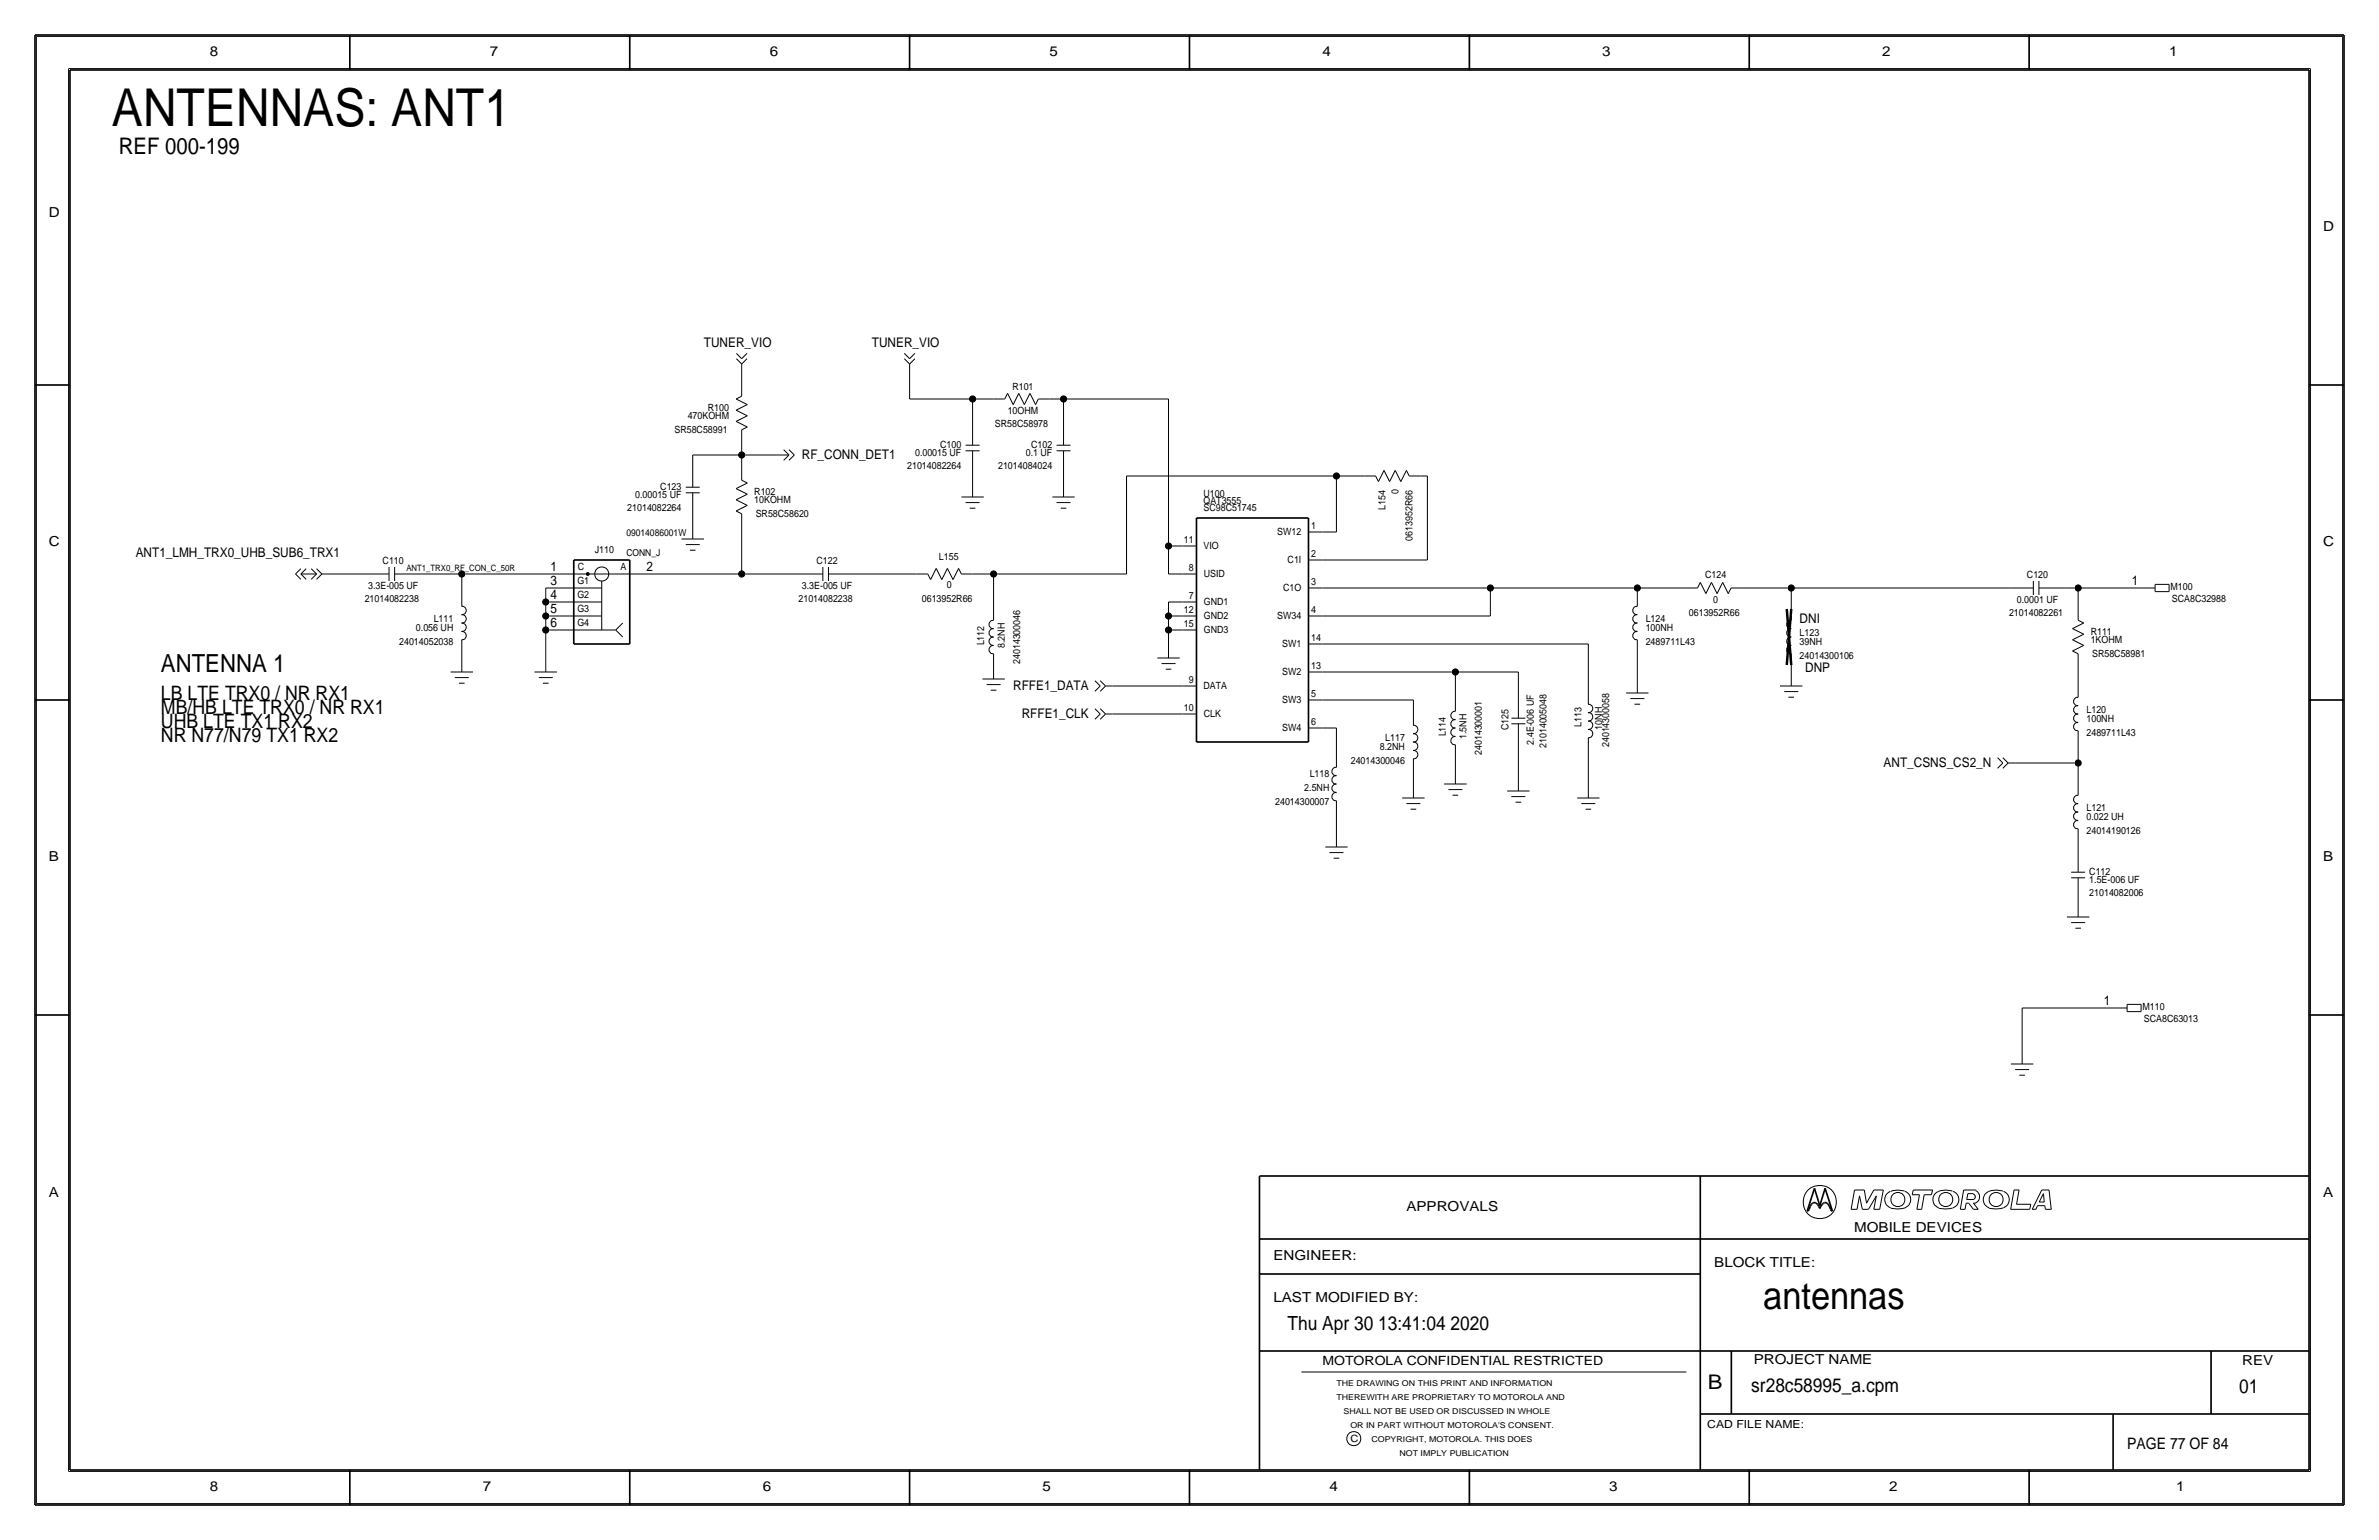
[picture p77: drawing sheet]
<svg xmlns="http://www.w3.org/2000/svg" width="432mm" height="279mm" viewBox="0 0 432 279" stroke-linecap="round" stroke-linejoin="round" font-family="sans-serif">
<defs><g id="words">
<text font-size="9.5" x="20.3" y="22.9">ANTENNAS: ANT1</text>
<text font-size="7" x="320" y="237.5">antennas</text>
<text font-size="4.5" x="29.2" y="121.9">ANTENNA 1</text>
<text font-size="4.1" x="21.6" y="27.9">REF 000-199</text>
<text font-size="3.7" x="310" y="252.1">B</text>
<g font-size="3.6">
<text x="29.2" y="127">LB LTE TRX0 / NR RX1</text>
<text x="29.2" y="129.5">MB/HB LTE TRX0 / NR RX1</text>
<text x="29.2" y="132.1">UHB LTE TX1 RX2</text>
<text x="29.2" y="134.6">NR N77/N79 TX1 RX2</text>
</g>
<g font-size="3.5">
<text x="233.7" y="241.3">Thu Apr 30 13:41:04 2020</text>
<text x="317.9" y="252.6">sr28c58995_a.cpm</text>
<text x="406.4" y="252.7">01</text>
</g>
<text font-size="2.9" x="386.1" y="262.9">PAGE 77 OF 84</text>
<g font-size="2.5">
<text x="38.1" y="10.2">8</text>
<text x="88.9" y="10.2">7</text>
<text x="139.7" y="10.2">6</text>
<text x="190.5" y="10.2">5</text>
<text x="240" y="10.2">4</text>
<text x="290.8" y="10.2">3</text>
<text x="341.6" y="10.2">2</text>
<text x="393.7" y="10.2">1</text>
<text x="8.9" y="39.4">D</text>
<text x="421.6" y="41.9">D</text>
<text x="8.9" y="99.1">C</text>
<text x="421.6" y="99.1">C</text>
<text x="8.9" y="156.2">B</text>
<text x="421.6" y="156.2">B</text>
<text x="8.9" y="217.2">A</text>
<text x="255.3" y="219.7">APPROVALS</text>
<text x="421.6" y="217.2">A</text>
<text x="336.5" y="223.5">MOBILE DEVICES</text>
<text x="231.1" y="228.6">ENGINEER:</text>
<text x="311.1" y="229.9">BLOCK TITLE:</text>
<text x="231.1" y="236.2">LAST MODIFIED BY:</text>
<text x="318.3" y="247.5">PROJECT NAME</text>
<text x="407" y="247.6">REV</text>
<text x="38.1" y="270.5">8</text>
<text x="87.6" y="270.5">7</text>
<text x="138.4" y="270.5">6</text>
<text x="189.2" y="270.5">5</text>
<text x="241.3" y="270.5">4</text>
<text x="292.1" y="270.5">3</text>
<text x="342.9" y="270.5">2</text>
<text x="395" y="270.5">1</text>
</g>
<g font-size="2.4">
<text x="127.8" y="63">TUNER_VIO</text>
<text x="158.2" y="63">TUNER_VIO</text>
<text x="145.5" y="83.3">RF_CONN_DET1</text>
<text x="24.6" y="101.1">ANT1_LMH_TRX0_UHB_SUB6_TRX1</text>
<text x="99.9" y="106.2">3</text>
<text x="99.9" y="103.6">1</text>
<text x="117.3" y="103.6">2</text>
<text x="386.9" y="106.2">1</text>
<text x="99.9" y="113.8">6</text>
<text x="99.9" y="111.3">5</text>
<text x="99.9" y="108.7">4</text>
<text x="326.6" y="113">DNI</text>
<text x="183.9" y="125.2">RFFE1_DATA</text>
<text x="327.7" y="121.9">DNP</text>
<text x="185.4" y="130.3">RFFE1_CLK</text>
<text x="341.9" y="139.2">ANT_CSNS_CS2_N</text>
<text x="381.8" y="182.4">1</text>
</g>
<text font-size="2.3" x="240" y="247.6">MOTOROLA CONFIDENTIAL RESTRICTED</text>
<text font-size="2" x="309.9" y="259.1">CAD FILE NAME:</text>
<g font-size="1.8">
<text x="183.8" y="70.8">R101</text>
<text x="124.8" y="76">470KOHM</text>
<text x="128.5" y="74.6">R100</text>
<text x="180.6" y="77.5">SR58C58978</text>
<text x="182.9" y="75">10OHM</text>
<text x="122.4" y="78.6">SR58C58991</text>
<text x="166.1" y="82.8">0.00015 UF</text>
<text x="170.7" y="81.3">C100</text>
<text x="186.2" y="82.8">0.1 UF</text>
<text x="187.2" y="81.3">C102</text>
<text x="119.9" y="88.9">C123</text>
<text x="136.9" y="89.8">R102</text>
<text x="164.7" y="85.1">21014082264</text>
<text x="181.2" y="85.1">21014084024</text>
<text x="253.8" y="89.5" transform="rotate(-90 253.8 89.5)">0</text>
<text x="113.9" y="92.7">21014082264</text>
<text x="115.3" y="90.4">0.00015 UF</text>
<text x="136.9" y="91.3">10KOHM</text>
<text x="137.2" y="93.8">SR58C58620</text>
<text x="218.4" y="91.4">QAT3555</text>
<text x="218.4" y="92.7">SC98C51745</text>
<text x="218.4" y="90.2">U100</text>
<text x="251.5" y="92.5" transform="rotate(-90 251.5 92.5)">L154</text>
<text x="107.9" y="100.3">J110</text>
<text x="170.4" y="101.6">L155</text>
<text x="214.9" y="98.6">11</text>
<text x="218.4" y="99.6">VIO</text>
<text x="231.8" y="97.1">SW12</text>
<text x="238" y="96">1</text>
<text x="238" y="101.1">2</text>
<text x="256.4" y="98.1" transform="rotate(-90 256.4 98.1)">0613952R66</text>
<text x="66.8" y="106.9">3.3E-005 UF</text>
<text x="69.5" y="102.4">C110</text>
<text x="104.8" y="106">G1</text>
<text x="104.9" y="103.4">C</text>
<text x="112.6" y="103.4">A</text>
<text x="145.6" y="106.9">3.3E-005 UF</text>
<text x="148.2" y="102.4">C122</text>
<text x="171.8" y="106.7">0</text>
<text x="215.8" y="103.6">8</text>
<text x="218.5" y="104.7">USID</text>
<text x="232.9" y="107.2">C1O</text>
<text x="233.7" y="102.2">C1I</text>
<text x="238" y="106.2">3</text>
<text x="309.5" y="104.9">C124</text>
<text x="367.9" y="104.9">C120</text>
<text x="394" y="107.1">M100</text>
<text x="66.2" y="109.2">21014082238</text>
<text x="78.7" y="112.8">L111</text>
<text x="104.8" y="111.1">G3</text>
<text x="104.8" y="113.6">G4</text>
<text x="104.8" y="108.6">G2</text>
<text x="144.9" y="109.2">21014082238</text>
<text x="167.3" y="109.2">0613952R66</text>
<text x="214.9" y="113.8">15</text>
<text x="214.9" y="111.3">12</text>
<text x="215.8" y="108.7">7</text>
<text x="218.5" y="112.4">GND2</text>
<text x="218.5" y="109.8">GND1</text>
<text x="231.8" y="112.4">SW34</text>
<text x="238" y="111.3">4</text>
<text x="298.7" y="112.8">L124</text>
<text x="306.5" y="111.8">0613952R66</text>
<text x="311" y="109.3">0</text>
<text x="364.6" y="111.8">21014082261</text>
<text x="366.1" y="109.5">0.0001 UF</text>
<text x="394.2" y="109.2">SCA8C32988</text>
<text x="72.5" y="117.1">24014052038</text>
<text x="75.5" y="114.6">0.056 UH</text>
<text x="178.6" y="117.1" transform="rotate(-90 178.6 117.1)">L112</text>
<text x="182.4" y="117.6" transform="rotate(-90 182.4 117.6)">8.2NH</text>
<text x="218.5" y="114.9">GND3</text>
<text x="232.7" y="117.4">SW1</text>
<text x="238" y="116.3">14</text>
<text x="298.7" y="114.6">100NH</text>
<text x="298.7" y="117.1">2489711L43</text>
<text x="326.6" y="117.1">39NH</text>
<text x="326.6" y="119.6">24014300106</text>
<text x="326.6" y="115.4">L123</text>
<text x="379.5" y="116.7">1KOHM</text>
<text x="379.5" y="115.2">R111</text>
<text x="379.7" y="119.2">SR58C58981</text>
<text x="185.2" y="120.5" transform="rotate(-90 185.2 120.5)">24014300046</text>
<text x="215.8" y="124">9</text>
<text x="218.4" y="125">DATA</text>
<text x="232.7" y="122.5">SW2</text>
<text x="238" y="121.4">13</text>
<text x="214.9" y="129">10</text>
<text x="218.5" y="130.1">CLK</text>
<text x="232.7" y="127.6">SW3</text>
<text x="238" y="131.6">6</text>
<text x="238" y="126.5">5</text>
<text x="287" y="131.8" transform="rotate(-90 287 131.8)">L113</text>
<text x="378.7" y="131.1">100NH</text>
<text x="378.7" y="129.3">L120</text>
<text x="232.7" y="132.6">SW4</text>
<text x="250.5" y="136.1">8.2NH</text>
<text x="251.4" y="134.4">L117</text>
<text x="262.4" y="133.6" transform="rotate(-90 262.4 133.6)">L114</text>
<text x="266.2" y="134.1" transform="rotate(-90 266.2 134.1)">1.5NH</text>
<text x="269" y="137" transform="rotate(-90 269 137)">24014300001</text>
<text x="273.8" y="132.5" transform="rotate(-90 273.8 132.5)">C125</text>
<text x="278.4" y="135.1" transform="rotate(-90 278.4 135.1)">2.4E-006 UF</text>
<text x="280.7" y="135.7" transform="rotate(-90 280.7 135.7)">21014005048</text>
<text x="290.8" y="132.4" transform="rotate(-90 290.8 132.4)">10NH</text>
<text x="292.1" y="135.6" transform="rotate(-90 292.1 135.6)">24014300058</text>
<text x="378.7" y="133.6">2489711L43</text>
<text x="236.7" y="143.5">2.5NH</text>
<text x="237.7" y="141">L118</text>
<text x="245.2" y="138.7">24014300046</text>
<text x="231.5" y="146.1">24014300007</text>
<text x="378.7" y="147.1">L121</text>
<text x="378.7" y="148.8">0.022 UH</text>
<text x="378.7" y="151.4">24014190126</text>
<text x="379.2" y="160.3">1.5E-006 UF</text>
<text x="379.2" y="158.7">C112</text>
<text x="379.2" y="162.6">21014082006</text>
<text x="388.9" y="183.3">M110</text>
<text x="389.1" y="185.4">SCA8C63013</text>
<text x="245.1" y="261.6">C</text>
</g>
<g font-size="1.7">
<text x="113.7" y="100.8">CONN_J</text>
<text x="113.7" y="97.2">09014086001W</text>
</g>
<text font-size="1.6" x="73.8" y="103.6">ANT1_TRX0_RF_CON_C_50R</text>
<g font-size="1.5">
<text x="242.6" y="251.5">THE DRAWING ON THIS PRINT AND INFORMATION</text>
<text x="242.6" y="254">THEREWITH ARE PROPRIETARY TO MOTOROLA AND</text>
<text x="243.8" y="256.5">SHALL NOT BE USED OR DISCUSSED IN WHOLE</text>
<text x="245.1" y="259.1">OR IN PART WITHOUT MOTOROLA'S CONSENT.</text>
<text x="248.9" y="261.6">COPYRIGHT, MOTOROLA. THIS DOES</text>
<text x="254" y="264.2">NOT IMPLY PUBLICATION</text>
</g>
</g></defs>
<g fill="none" stroke="#000" stroke-width=".18">
<path d="M6.6 6.6h418.6zM6.6 6.6v266.2zM12.4 12.4v254.6zM12.4 12.4h407zM419.4 12.4v254.6zM425.2 6.6v266.2zM133.6 74.4l2-1zM133.6 76.5l2 1zM133.6 72.4l1-.5zM133.6 74.4l2 1zM133.6 76.5l2-1.1zM133.6 72.4l2 1z"/>
<path d="M133.7 64.1l.9 1zM133.7 65.1l.9 .9zM134.6 67.3v2.5zM134.6 69.9v2zM134.6 78v2zM134.6 65.1l1-1zM134.6 66l1-.9zM134.6 66v1.3zM134.6 78l1-.5zM164.1 64.1l1 1zM164.1 65.1l1 .9zM165.1 72.4h11.4z"/>
<path d="M165.1 67.3v5.1zM165.1 65.1l1-1zM165.1 66l1-.9zM165.1 66v1.3zM176.5 72.4v3.8zM176.5 76.2v4.6zM176.5 72.4h3.8zM180.3 72.4h2.1zM182.9 71.4l-.5 1zM182.9 71.4l1 2zM184.9 71.4l-1 2zM184.9 71.4l1 2z"/>
<path d="M186.9 71.4l-1 2zM186.9 71.4l1.1 2zM188.5 72.4l-.5 1zM188.5 72.4h2zM190.5 72.4h2.5zM193 72.4h19.1zM193 72.4v3.8zM193 76.2v4.6zM212.1 72.4v26.7zM123.7 97.8h4.1zM124.5 88.4h2.5zM124.5 98.8h2.5z"/>
<path d="M124.5 89.4h2.5zM125.2 99.8h1zM125.7 94v1.2zM125.7 82.5h8.9zM125.7 82.5v1.3zM125.7 95.3v2.5zM125.7 89.4v4.6zM125.7 83.8v4.6zM133.6 90.7l2-1zM133.6 90.7l2 1zM133.6 88.6l2-1zM133.6 92.7l1 .5z"/>
<path d="M133.6 88.6l2 1.1zM133.6 92.7l2-1zM134.6 95.2v8.9zM134.6 82.5h6.4zM134.6 80v2.5zM134.6 82.5v2.6zM134.6 85.1v2zM134.6 93.2v2zM134.6 87.1l1 .5zM141 82.5h2.2zM142.2 81.6l1 .9zM142.2 83.5l1-.9z"/>
<path d="M143.2 81.6l1 .9zM143.2 83.5l1-.9zM174.5 90.2h4.1zM175.3 80.8h2.5zM175.3 91.2h2.5zM175.3 81.8h2.5zM176 92.2h1zM176.5 86.4v1.2zM176.5 87.6v2.6zM176.5 81.8v4.6zM191 90.2h4.1zM191.8 80.8h2.5z"/>
<path d="M191.8 91.2h2.5zM191.8 81.8h2.5zM192.5 92.2h1zM193 86.4v1.2zM193 87.6v2.6zM193 81.8v4.6zM204.5 86.4v17.7zM204.5 86.4h38.1zM212.1 99.1v5zM212.1 99.1h2.5zM214.6 99.1h2.6zM237.5 96.5h2.5z"/>
<path d="M240 96.5h2.6zM242.6 86.4v10.1zM242.6 86.4h5zM247.7 86.4h2zM249.7 86.4l.5 1zM251.2 85.3l-1 2.1zM251.2 85.3l1 2.1zM253.2 85.3l-1 2.1zM253.2 85.3l1.1 2.1zM255.3 85.3l-1 2.1zM255.3 85.3l.5 1.1zM255.8 86.4h2z"/>
<path d="M257.8 86.4h1.3zM259.1 86.4v15.2zM53.6 104.1l1-.9zM53.6 104.1l1 1zM54.6 104.1l1 1zM54.6 104.1h2.9zM54.6 104.1l1-.9zM56.5 103.2l1 .9zM56.5 105.1l1-1zM57.5 105.1l.9-1zM57.5 103.2l.9 .9zM58.4 104.1h2.6z"/>
<path d="M61 104.1h5zM66 104.1h4.6zM70.6 102.9v2.5zM71.6 104.1h4.6zM71.6 102.9v2.5zM76.2 104.1h7.6zM83.8 110a.75 .75 0 0 1 .8 .8 .75 .75 0 0 1-.8 .7M83.8 113.1a.75 .75 0 0 1 .8 .7 .75 .75 0 0 1-.8 .8M83.8 114.6a.75 .75 0 0 1 .8 .7 .75 .75 0 0 1-.8 .8M83.8 111.6a.75 .75 0 0 1 .8 .7 .75 .75 0 0 1-.8 .7M83.8 104.1h17.8zM83.8 118.1v1.3z"/>
<path d="M83.8 104.1v3.8zM83.8 119.4v2.5zM83.8 116.1v2zM83.8 108v2zM99.1 106.7h2.5zM99.1 106.7v2.5zM99.1 109.2v2.6zM99.1 111.8v2.5zM99.1 114.3v5.1zM99.1 119.4v2.5zM99.1 109.2h2.5zM99.1 111.8h2.5z"/>
<path d="M99.1 114.3h2.5zM101.6 114.3h10.2zM101.6 111.8h7.6zM101.6 109.2h7.6zM101.6 106.7h7.6zM101.6 104.1h15.2zM109.2 105.4v8.9zM111.8 114.3l1.2 1.3zM113 113l-1.2 1.3zM116.8 104.1h17.8zM134.6 104.1h10.2zM144.8 104.1h4.6z"/>
<path d="M149.4 102.9v2.5zM150.4 104.1h4.5zM150.4 102.9v2.5zM154.9 104.1h11.5zM166.4 104.1h2zM168.4 104.1l.5 1.1zM169.9 103.1l-1 2.1zM169.9 103.1l1 2.1zM172 103.1l-1.1 2.1zM172 103.1l1 2.1zM174 103.1l-1 2.1zM174 103.1l.5 1z"/>
<path d="M174.5 104.1h2zM176.5 104.1h3.8zM180.3 104.1h24.2zM180.3 104.1v6.4zM180.3 118.6v2.1zM180.3 110.5v2zM180.3 114.1a.74 .74 0 0 0-.8 .7 .74 .74 0 0 0 .8 .8M180.3 117.1a.74 .74 0 0 0-.8 .8 .74 .74 0 0 0 .8 .7M180.3 115.6a.74 .74 0 0 0-.8 .8 .74 .74 0 0 0 .8 .7M180.3 112.6a.74 .74 0 0 0-.8 .7 .74 .74 0 0 0 .8 .7M210.1 119.4h4zM212.1 104.1h2.5z"/>
<path d="M212.1 111.8v2.5zM212.1 114.3v2.5zM212.1 109.2v2.6zM212.1 109.2h2.5zM212.1 116.8v2.6zM212.1 114.3h2.5zM212.1 111.8h2.5zM214.6 104.1h2.6zM214.6 114.3h2.6zM214.6 111.8h2.6zM214.6 109.2h2.6zM237.5 111.8h2.5z"/>
<path d="M237.5 116.8h2.5zM237.5 106.7h2.5zM237.5 101.6h2.5zM240 116.8h48.3zM240 111.8h30.5zM240 106.7h30.5zM240 101.6h19.1zM270.5 106.7v5.1zM270.5 106.7h26.7zM288.3 116.8v8.9zM297.2 118.1v5.1zM297.2 106.7h8.9z"/>
<path d="M297.2 106.7v1.2zM297.2 116.1v2zM297.2 108v2zM297.2 110a.74 .74 0 0 0-.9 .8 .74 .74 0 0 0 .9 .7M297.2 113.1a.74 .74 0 0 0-.9 .7 .74 .74 0 0 0 .9 .8M297.2 114.6a.74 .74 0 0 0-.9 .7 .74 .74 0 0 0 .9 .8M297.2 111.6a.74 .74 0 0 0-.9 .7 .74 .74 0 0 0 .9 .7M306.1 106.7h2zM308.6 105.7l-.5 1zM308.6 105.7l1 2zM310.6 105.7l-1 2zM310.6 105.7l1.1 2z"/>
<path d="M312.7 105.7l-1 2zM312.7 105.7l1 2zM314.2 106.7l-.5 1zM314.2 106.7h2zM316.2 106.7h8.9zM325.1 106.7h39.4zM325.1 106.7v3.8zM325.1 118.6v2.1zM325.1 110.5v2zM325.1 112.6a.74 .74 0 0 0-.8 .7 .74 .74 0 0 0 .8 .7M325.1 115.6a.74 .74 0 0 0-.8 .8 .74 .74 0 0 0 .8 .7M325.1 117.1a.74 .74 0 0 0-.8 .8 .74 .74 0 0 0 .8 .7"/>
<path d="M325.1 114.1a.74 .74 0 0 0-.8 .7 .74 .74 0 0 0 .8 .8M364.5 106.7h4.6zM369.1 105.4v2.5zM370.1 106.7h4.6zM370.1 105.4v2.5zM374.6 106.7h2.6zM376.2 116.1l2-1zM376.2 116.1l2 1zM376.2 114l2-1zM376.2 118.1l1 .5zM376.2 114l2 1.1zM376.2 118.1l2-1z"/>
<path d="M377.2 106.7h11.4zM377.2 106.7v3.8zM377.2 110.5v2zM377.2 118.6v2zM377.2 112.5l1 .5zM388.6 106.7h2.6zM391.2 107.3h2.5zM391.2 106v1.3zM391.2 106h2.5zM393.7 106v1.3zM81.8 121.9h4.1zM82.5 122.9h2.6z"/>
<path d="M83.3 124h1zM97 121.9h4.1zM97.8 122.9h2.5zM98.6 124h1zM178.3 123.2h4.1zM179.1 124.2h2.5zM179.8 125.2h1zM180.3 120.7v2.5zM198.7 128.6l1 .9zM198.7 123.5l1 1zM199.7 129.5l-1 1zM199.7 128.6l1 .9z"/>
<path d="M199.7 124.5l-1 .9zM199.7 123.5l1 1zM200.7 129.5l-1 1zM200.7 129.5h1.2zM200.7 124.5l-1 .9zM200.7 124.5h1.2zM201.9 129.5h12.7zM201.9 124.5h12.7zM210.8 120.4h2.6zM211.6 121.4h1zM214.6 124.5h2.6zM214.6 129.5h2.6z"/>
<path d="M237.5 132.1h2.5zM237.5 127h2.5zM237.5 121.9h2.5zM240 132.1h2.6zM240 127h16.5zM240 121.9h24.2zM242.6 132.1v5.1zM242.6 137.2v2zM242.6 139.2a.74 .74 0 0 0-.9 .8 .74 .74 0 0 0 .9 .7M256.5 131.6a.75 .75 0 0 1 .8 .8 .75 .75 0 0 1-.8 .7M256.5 134.7a.75 .75 0 0 1 .8 .7 .75 .75 0 0 1-.8 .7M256.5 136.2a.75 .75 0 0 1 .8 .7 .75 .75 0 0 1-.8 .8"/>
<path d="M256.5 133.1a.75 .75 0 0 1 .8 .8 .75 .75 0 0 1-.8 .7M256.5 139.7v2.5zM256.5 127v2.5zM256.5 137.7v2zM256.5 129.5v2.1zM264.2 137.2v2.5zM264.2 121.9v5.1zM264.2 139.7v2.5zM264.2 135.1v2.1zM264.2 127v2zM264.2 130.6a.74 .74 0 0 0-.9 .7 .74 .74 0 0 0 .9 .8M264.2 133.7a.74 .74 0 0 0-.9 .7 .74 .74 0 0 0 .9 .7"/>
<path d="M264.2 132.1a.74 .74 0 0 0-.9 .8 .74 .74 0 0 0 .9 .7M264.2 129.1a.74 .74 0 0 0-.9 .7 .74 .74 0 0 0 .9 .8M264.2 121.9h11.4zM274.3 131.3h2.6zM274.3 130.3h2.6zM275.6 135.9v5.1zM275.6 121.9v3.8zM275.6 131.3v4.6zM275.6 125.7v4.6zM288.2 127.8a.75 .75 0 0 1 .9 .7 .75 .75 0 0 1-.9 .8M288.2 130.9a.75 .75 0 0 1 .9 .7 .75 .75 0 0 1-.9 .7M288.2 132.4a.75 .75 0 0 1 .9 .7 .75 .75 0 0 1-.9 .8"/>
<path d="M288.2 129.3a.75 .75 0 0 1 .9 .8 .75 .75 0 0 1-.9 .7M288.3 135.9v6.3zM288.3 133.9v2zM288.3 125.7v2.1zM295.1 125.7h4.1zM295.9 126.7h2.5zM296.7 127.8h1zM297.2 123.2v2.5zM323.1 124.5h4.1zM323.9 125.5h2.5zM324.6 126.5h1zM325.1 120.7v1.2z"/>
<path d="M325.1 121.9v2.6zM362.6 137.5l.9 .9zM362.6 139.4l.9-1zM363.5 137.5l1 .9zM363.5 139.4l1-1zM364.5 138.4h1.3zM365.8 138.4h11.4zM377.2 120.7v3.8zM377.2 134.6v3.8zM377.2 138.4v3.8zM377.2 132.6v2zM377.2 124.5v2z"/>
<path d="M377.2 126.5a.74 .74 0 0 0-.8 .8 .74 .74 0 0 0 .8 .7M377.2 129.6a.74 .74 0 0 0-.8 .7 .74 .74 0 0 0 .8 .8M377.2 131.1a.74 .74 0 0 0-.8 .8 .74 .74 0 0 0 .8 .7M377.2 128.1a.74 .74 0 0 0-.8 .7 .74 .74 0 0 0 .8 .7M240.5 153.7h4.1zM241.3 154.7h2.5zM242.1 155.7h1zM242.6 147.3v3.8zM242.6 151.1v2.6zM242.6 145.3v2zM242.6 142.3a.74 .74 0 0 0-.9 .7 .74 .74 0 0 0 .9 .8M242.6 143.8a.74 .74 0 0 0-.9 .8 .74 .74 0 0 0 .9 .7"/>
<path d="M242.6 140.8a.74 .74 0 0 0-.9 .7 .74 .74 0 0 0 .9 .7M254.5 144.8h4.1zM255.3 145.8h2.5zM256 146.8h1zM256.5 142.2v2.6zM262.1 142.2h4.1zM262.9 143.3h2.5zM263.7 144.3h1zM273.6 143.5h4zM274.3 144.5h2.6zM275.1 145.5h1zM275.6 141v2.5z"/>
<path d="M286.3 144.8h4zM287 145.8h2.6zM287.8 146.8h1zM288.3 142.2v2.6zM375.9 159.3h2.6zM375.9 158.2h2.6zM377.2 152.4v1.3zM377.2 150.4v2zM377.2 142.2v2.1zM377.2 159.3v4.5zM377.2 153.7v4.5zM377.2 144.3a.74 .74 0 0 0-.8 .8 .74 .74 0 0 0 .8 .7"/>
<path d="M377.2 147.4a.74 .74 0 0 0-.8 .7 .74 .74 0 0 0 .8 .7M377.2 148.9a.74 .74 0 0 0-.8 .7 .74 .74 0 0 0 .8 .8M377.2 145.8a.74 .74 0 0 0-.8 .8 .74 .74 0 0 0 .8 .7M375.2 166.4h4zM375.9 167.4h2.6zM376.7 168.4h1zM377.2 163.8v2.6zM365 193h4.1zM365.8 194.1h2.5zM366.5 195.1h1zM367 182.9h16.5zM367 182.9v7.6z"/>
<path d="M367 190.5v2.5zM383.5 182.9h2.6zM386.1 183.5h2.5zM386.1 182.2v1.3zM386.1 182.2h2.5zM388.6 182.2v1.3zM336 219.4h1.1zM336.6 215.9h1.8zM336.6 215.9l-.6 3.5zM337.5 217l-.4 2.4zM337.5 217l.5 2.4zM338 219.4h1.1z"/>
<path d="M338.4 215.9l.4 2.4zM340.1 219.4h1.1zM340.1 215.9h1.7zM340.1 215.9l-1.3 2.4zM340.6 217l-1.5 2.4zM340.6 217l-.5 2.4zM341.8 215.9l-.6 3.5zM343.1 216.2a1.6 1.6 0 0 0-1 1.5 1.6 1.6 0 0 0 1.1 1.5M345.7 216.1h-.2a4 4 0 0 0-2.3 .1M345.7 216.2a1.59 1.59 0 0 1 1.1 1.5 1.59 1.59 0 0 1-1.1 1.5 5.1 5.1 0 0 1-2.5 0M347.1 216.8h1.3zM347.3 215.9l-.2 .9z"/>
<path d="M347.3 215.9h3.5zM347.9 219.4h.9zM348.4 216.8l-.5 2.6zM349.2 216.8l-.4 2.6zM349.2 216.8h1.4zM350.8 215.9l-.2 .9zM354.4 216.1a3.1 3.1 0 0 0-3.3 .7 1.62 1.62 0 0 0 .8 2.4M354.4 219.2a5.1 5.1 0 0 1-2.5 0M354.5 216.2a1.59 1.59 0 0 1 1 1.5 1.59 1.59 0 0 1-1 1.5M355.8 219.4h.9zM356.4 215.9l-.6 3.5zM356.4 215.9h2.2z"/>
<path d="M356.9 218.3l-.2 1.1zM356.9 218.3h.4zM357 217.6h1.2zM357.2 216.6l-.2 1zM357.2 216.6h1zM357.3 218.3l.9 1.1zM358.1 216.7a.5 .5 0 0 1 .4 .4 .5 .5 0 0 1-.4 .5M358.2 219.4h.9zM358.2 218.3l.9 1.1zM358.2 218.3h.4zM358.5 216a1.24 1.24 0 0 1 .8 1.1 1.24 1.24 0 0 1-.8 1.2M363.5 216.1a3.1 3.1 0 0 0-3.3 .7 1.62 1.62 0 0 0 .8 2.4"/>
<path d="M363.6 219.2a5.1 5.1 0 0 1-2.6 0M363.6 216.2a1.59 1.59 0 0 1 1.1 1.5 1.59 1.59 0 0 1-1.1 1.5M364.9 219.4h3.5zM365.6 215.9l-.7 3.5zM365.6 215.9h.9zM366 218.5h2.6zM366.5 215.9l-.5 2.6zM368.6 218.5l-.2 .9zM368.9 219.4h.6zM369.8 218.7h1.3zM369.8 218.7l-.3 .7zM370.1 218.1h.9z"/>
<path d="M370.6 215.9l-1.7 3.5zM370.6 215.9h1.3zM370.9 216.6l-.8 1.5zM370.9 216.6l.1 1.5zM371.1 218.7l.1 .7zM371.2 219.4h1.1zM371.9 215.9l.4 3.5zM236.2 248.9h69.9zM6.6 272.8h418.6zM12.4 267h407z"/>
<circle cx="109.2" cy="104.2" r="1.28"/>
<circle cx="330.3" cy="218.1" r="3"/>
<circle cx="344.5" cy="217.6" r="1.28"/>
<circle cx="353.2" cy="217.6" r="1.28"/>
<circle cx="362.3" cy="217.6" r="1.28"/>
<circle cx="245.7" cy="261" r="1.28"/>
</g>
<g fill="#000" stroke="#000" stroke-width=".18">
<path d="M106.5 104h.4v.3h-.4z"/>
<circle cx="176.5" cy="72.4" r=".56"/>
<circle cx="193" cy="72.4" r=".56"/>
<circle cx="134.6" cy="82.5" r=".56"/>
<circle cx="212.1" cy="99.1" r=".56"/>
<circle cx="242.6" cy="86.4" r=".56"/>
<circle cx="83.8" cy="104.1" r=".56"/>
<circle cx="99.1" cy="109.2" r=".56"/>
<circle cx="99.1" cy="114.3" r=".56"/>
<circle cx="99.1" cy="111.8" r=".56"/>
<circle cx="134.6" cy="104.1" r=".56"/>
<circle cx="180.3" cy="104.1" r=".56"/>
<circle cx="212.1" cy="114.3" r=".56"/>
<circle cx="212.1" cy="111.8" r=".56"/>
<circle cx="270.5" cy="106.7" r=".56"/>
<circle cx="297.2" cy="106.7" r=".56"/>
<circle cx="325.1" cy="106.7" r=".56"/>
<circle cx="377.2" cy="106.7" r=".56"/>
<circle cx="264.2" cy="121.9" r=".56"/>
<circle cx="377.2" cy="138.4" r=".56"/>
</g>
<g fill="none" stroke="#000" stroke-width=".3">
<path d="M6.3 6.4v266.7zM6.4 6.4h419zM12.7 12.7h406.4zM12.7 12.7v254zM63.5 6.4v6.3zM114.3 6.4v6.3zM165.1 6.4v6.3zM215.9 6.3v6.4zM266.7 6.4v6.3zM317.5 6.4v6.3zM368.3 6.4v6.3zM419.1 12.7v254z"/>
<path d="M425.4 6.4v266.7zM6.3 69.8h6.4zM419.1 69.8h6.3zM217.2 94h20.3zM217.2 94v40.6zM237.5 94v40.6zM104.1 101.6h10.2zM104.1 116.8h10.2zM104.1 101.6v15.2zM114.3 101.6v15.2zM6.3 127h6.4zM217.2 134.6h20.3z"/>
<path d="M419.1 127h6.3zM6.3 184.1h6.4zM419.1 184.1h6.3zM228.6 213.4v53.3zM228.6 213.4h190.5zM308.6 213.4v53.3zM328 219.7h.2zM328.4 219.4l-.2 .3zM328.6 218.8l-.2 .6zM328.8 218.5l-.2 .3zM329 218.3l.2-.1zM329 218.3l-.2 .2z"/>
<path d="M329.2 218.2h.2zM329.3 215.6l-1.3 4.1zM329.3 215.6l1 3.1zM329.4 218.2l.2 .1zM329.6 218.3l.3 .2zM329.9 218.5l.2 .3zM330.1 218.8l.2 .5zM330.5 218.8l-.2 .5zM330.8 218.5l-.3 .3zM331 218.3l-.2 .2zM331 218.3l.2-.1zM331.2 218.2h.2z"/>
<path d="M331.3 215.6l1.3 4.1zM331.3 215.6l-1 3.1zM331.4 218.2l.2 .1zM331.6 218.3l.2 .2zM331.8 218.5l.2 .3zM332 218.8l.3 .6zM332.3 219.4l.1 .3zM332.4 219.7h.2zM228.6 231.1h80zM228.6 224.8h190.5zM228.6 245.1h190.5zM308.6 256.5h110.5z"/>
<path d="M314.2 245.1v11.4zM383.5 256.5v10.2zM401.3 245.1v11.4zM6.4 273h419zM12.7 266.7h406.4zM63.5 266.7v6.4zM114.3 266.7v6.4zM165.1 266.7v6.4zM215.9 266.7v6.3zM266.7 266.7v6.4zM317.5 266.7v6.4zM368.3 266.7v6.4z"/>
</g>
<path d="M324.3 110.5l.8 10.2zM325.1 110.5l-.8 10.2z" fill="none" stroke="#000" stroke-width=".45"/>
<use href="#words"/>
</svg>
